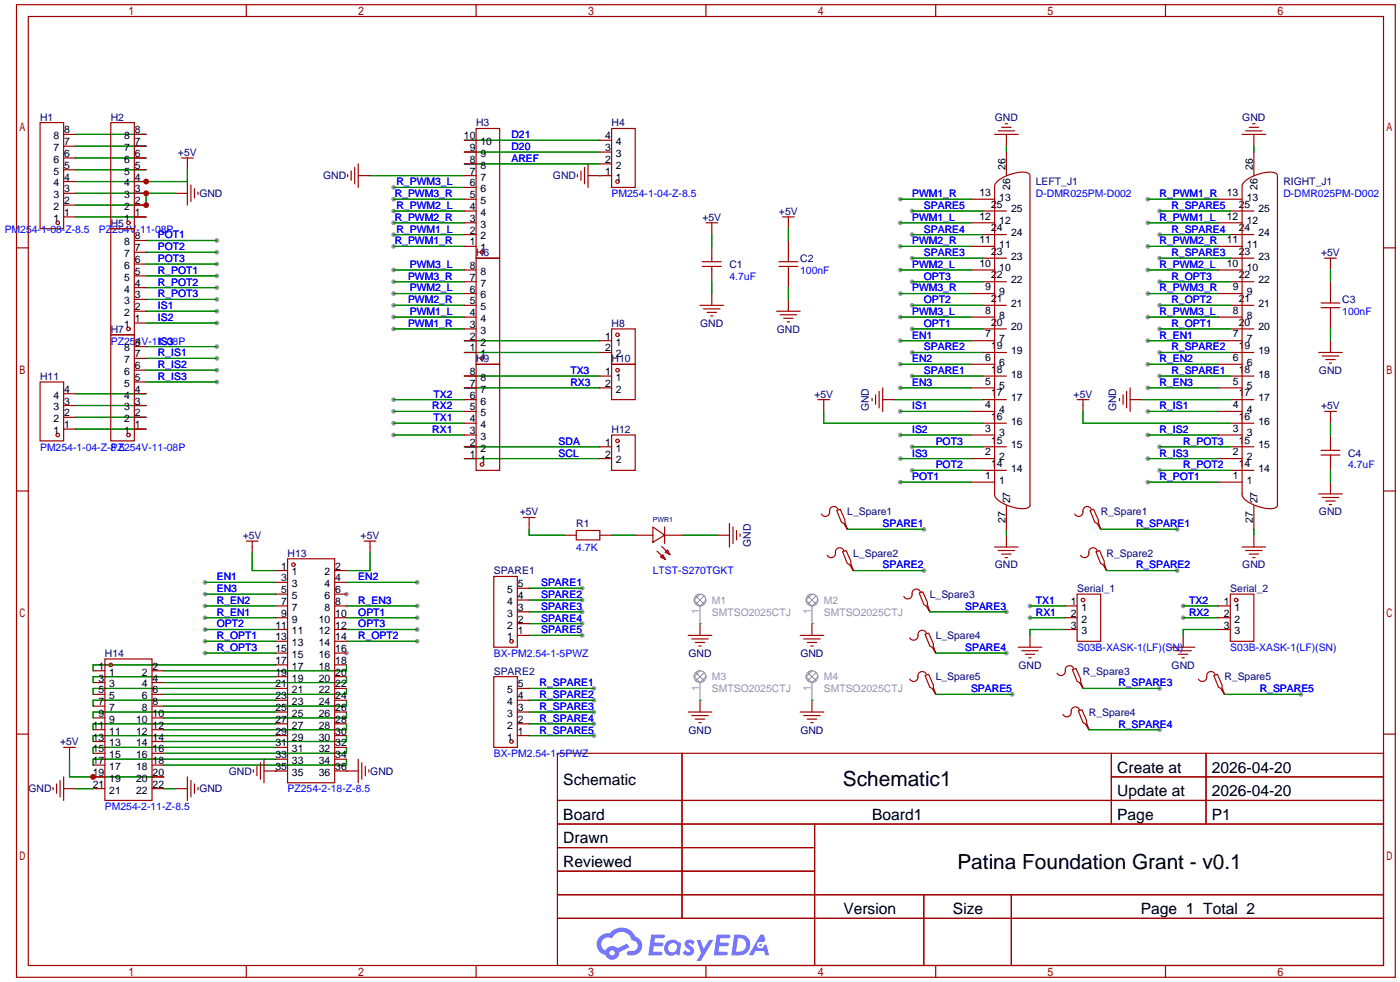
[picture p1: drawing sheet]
<svg xmlns="http://www.w3.org/2000/svg" width="302mm" height="212mm" viewBox="0 0 302 212" stroke-linecap="round" stroke-linejoin="round" font-family="sans-serif">
<defs><g id="words">
<g font-size="4.5">
<text x="181.7" y="169.4">Schematic1</text>
<text x="206.4" y="187.1">Patina Foundation Grant - v0.1</text>
</g>
<g font-size="3.4">
<text x="240.8" y="166.5">Create at</text>
<text x="261.2" y="166.5">2026-04-20</text>
<text x="121.4" y="169">Schematic</text>
<text x="240.8" y="171.6">Update at</text>
<text x="261.2" y="171.6">2026-04-20</text>
<text x="121.4" y="176.6">Board</text>
<text x="188" y="176.6">Board1</text>
<text x="240.8" y="176.6">Page</text>
<text x="261.2" y="176.6">P1</text>
<text x="121.4" y="181.7">Drawn</text>
<text x="121.4" y="186.8">Reviewed</text>
<text x="181.8" y="197">Version</text>
<text x="205.4" y="197">Size</text>
<text x="245.9" y="197">Page 1 Total 2</text>
</g>
<g font-size="2.2" fill="#000080">
<text x="8.6" y="26">H1</text>
<text x="23.9" y="26">H2</text>
<text x="102.6" y="27.2">H3</text>
<text x="131.8" y="27.2">H4</text>
<text x="214.4" y="26">GND</text>
<text x="267.8" y="26">GND</text>
<text x="38.4" y="33.6">+5V</text>
<text x="69.6" y="38.7">GND</text>
<text x="119.2" y="38.7">GND</text>
<text x="223.3" y="39.9">LEFT_J1</text>
<text x="276.6" y="39.9">RIGHT_J1</text>
<text x="43" y="42.5">GND</text>
<text x="151.4" y="47.6">+5V</text>
<text x="167.9" y="46.3">+5V</text>
<text x="23.9" y="48.8">H5</text>
<text x="102.6" y="55.2">H6</text>
<text x="157.2" y="57.7">C1</text>
<text x="172.5" y="56.4">C2</text>
<text x="284.7" y="55.2">+5V</text>
<text x="289.3" y="65.3">C3</text>
<text x="23.9" y="71.7">H7</text>
<text x="131.8" y="70.4">H8</text>
<text x="150.9" y="70.4">GND</text>
<text x="167.4" y="71.7">GND</text>
<text x="8.6" y="81.8">H11</text>
<text x="102.6" y="78">H9</text>
<text x="131.8" y="78">H10</text>
<text x="284.3" y="80.6">GND</text>
<text x="175.5" y="85.7">+5V</text>
<text x="187.3" y="88.6" transform="rotate(-90 187.3 88.6)">GND</text>
<text x="231.4" y="85.7">+5V</text>
<text x="240.6" y="88.6" transform="rotate(-90 240.6 88.6)">GND</text>
<text x="284.7" y="88.2">+5V</text>
<text x="131.8" y="93.3">H12</text>
<text x="290.6" y="98.4">C4</text>
<text x="112" y="111.1">+5V</text>
<text x="124.2" y="113.6">R1</text>
<text x="182.6" y="111.1">L_Spare1</text>
<text x="237.2" y="111.1">R_Spare1</text>
<text x="284.3" y="111.1">GND</text>
<text x="52.3" y="116.1">+5V</text>
<text x="62" y="119.9">H13</text>
<text x="77.7" y="116.1">+5V</text>
<text x="161.9" y="117.8" transform="rotate(-90 161.9 117.8)">GND</text>
<text x="183.9" y="119.9">L_Spare2</text>
<text x="238.5" y="119.9">R_Spare2</text>
<text x="106.4" y="123.8">SPARE1</text>
<text x="214.4" y="122.5">GND</text>
<text x="267.8" y="122.5">GND</text>
<text x="200.4" y="128.8">L_Spare3</text>
<text x="232.2" y="127.6">Serial_1</text>
<text x="265.2" y="127.6">Serial_2</text>
<text x="201.7" y="137.7">L_Spare4</text>
<text x="22.6" y="141.5">H14</text>
<text x="148.4" y="141.5">GND</text>
<text x="172.5" y="141.5">GND</text>
<text x="106.4" y="145.3">SPARE2</text>
<text x="201.7" y="146.6">L_Spare5</text>
<text x="219.5" y="144.1">GND</text>
<text x="233.4" y="145.3">R_Spare3</text>
<text x="252.5" y="144.1">GND</text>
<text x="263.9" y="146.6">R_Spare5</text>
<text x="234.7" y="154.2">R_Spare4</text>
<text x="13" y="160.6">+5V</text>
<text x="148.4" y="158">GND</text>
<text x="172.5" y="158">GND</text>
<text x="49.3" y="166.9">GND</text>
<text x="79.8" y="166.9">GND</text>
<text x="6.1" y="170.7">GND</text>
<text x="43" y="170.7">GND</text>
</g>
<g font-size="2.2">
<text x="13.8" y="28.7">8</text>
<text x="29.1" y="28.7">8</text>
<text x="11.5" y="35.1">6</text>
<text x="11.5" y="32.6">7</text>
<text x="11.5" y="30">8</text>
<text x="13.8" y="33.8">6</text>
<text x="13.8" y="31.3">7</text>
<text x="26.8" y="35.1">6</text>
<text x="26.8" y="32.6">7</text>
<text x="26.8" y="30">8</text>
<text x="29.1" y="33.8">6</text>
<text x="29.1" y="31.3">7</text>
<text x="100" y="30">10</text>
<text x="101.2" y="35.1">8</text>
<text x="101.2" y="32.6">9</text>
<text x="103.6" y="33.8">9</text>
<text x="103.6" y="31.3">10</text>
<text x="130.5" y="35.1">2</text>
<text x="130.5" y="32.6">3</text>
<text x="130.5" y="30">4</text>
<text x="132.8" y="33.8">3</text>
<text x="132.8" y="31.3">4</text>
<text x="11.5" y="40.2">4</text>
<text x="11.5" y="37.6">5</text>
<text x="13.8" y="41.4">3</text>
<text x="13.8" y="38.9">4</text>
<text x="13.8" y="36.4">5</text>
<text x="26.8" y="40.2">4</text>
<text x="26.8" y="37.6">5</text>
<text x="29.1" y="41.4">3</text>
<text x="29.1" y="38.9">4</text>
<text x="29.1" y="36.4">5</text>
<text x="101.2" y="40.2">6</text>
<text x="101.2" y="37.6">7</text>
<text x="103.6" y="41.4">6</text>
<text x="103.6" y="38.9">7</text>
<text x="103.6" y="36.4">8</text>
<text x="130.5" y="37.6">1</text>
<text x="132.8" y="38.9">1</text>
<text x="132.8" y="36.4">2</text>
<text x="216.7" y="36.6" transform="rotate(-90 216.7 36.6)">26</text>
<text x="217.7" y="40.8" transform="rotate(-90 217.7 40.8)">26</text>
<text x="270" y="36.6" transform="rotate(-90 270 36.6)">26</text>
<text x="271.1" y="40.8" transform="rotate(-90 271.1 40.8)">26</text>
<text x="11.5" y="47.8">1</text>
<text x="11.5" y="45.3">2</text>
<text x="11.5" y="42.7">3</text>
<text x="13.8" y="46.5">1</text>
<text x="13.8" y="44">2</text>
<text x="26.8" y="47.8">1</text>
<text x="26.8" y="45.3">2</text>
<text x="26.8" y="42.7">3</text>
<text x="29.1" y="46.5">1</text>
<text x="29.1" y="44">2</text>
<text x="101.2" y="47.8">3</text>
<text x="101.2" y="45.3">4</text>
<text x="101.2" y="42.7">5</text>
<text x="103.6" y="46.5">4</text>
<text x="103.6" y="44">5</text>
<text x="211.1" y="47.3">12</text>
<text x="211.1" y="42.2">13</text>
<text x="213.6" y="44.8">25</text>
<text x="215.4" y="43.2">13</text>
<text x="217.9" y="45.8">25</text>
<text x="264.4" y="47.3">12</text>
<text x="264.4" y="42.2">13</text>
<text x="267" y="44.8">25</text>
<text x="268.7" y="43.2">13</text>
<text x="271.3" y="45.8">25</text>
<text x="26.8" y="52.9">8</text>
<text x="29.1" y="51.6">8</text>
<text x="101.2" y="52.9">1</text>
<text x="101.2" y="50.3">2</text>
<text x="103.6" y="51.6">2</text>
<text x="103.6" y="49.1">3</text>
<text x="211.1" y="52.4">11</text>
<text x="213.6" y="49.8">24</text>
<text x="215.4" y="53.4">11</text>
<text x="215.4" y="48.3">12</text>
<text x="217.9" y="50.9">24</text>
<text x="264.4" y="52.4">11</text>
<text x="267" y="49.8">24</text>
<text x="268.7" y="53.4">11</text>
<text x="268.7" y="48.3">12</text>
<text x="271.3" y="50.9">24</text>
<text x="26.8" y="58">6</text>
<text x="26.8" y="55.4">7</text>
<text x="29.1" y="59.2">5</text>
<text x="29.1" y="56.7">6</text>
<text x="29.1" y="54.1">7</text>
<text x="101.2" y="58">8</text>
<text x="103.6" y="59.2">8</text>
<text x="103.6" y="54.1">1</text>
<text x="211.1" y="57.5">10</text>
<text x="213.6" y="54.9">23</text>
<text x="215.4" y="58.5">10</text>
<text x="217.9" y="55.9">23</text>
<text x="264.4" y="57.5">10</text>
<text x="267" y="54.9">23</text>
<text x="268.7" y="58.5">10</text>
<text x="271.3" y="55.9">23</text>
<text x="26.8" y="65.6">3</text>
<text x="26.8" y="63">4</text>
<text x="26.8" y="60.5">5</text>
<text x="29.1" y="64.3">3</text>
<text x="29.1" y="61.8">4</text>
<text x="101.2" y="65.6">5</text>
<text x="101.2" y="63">6</text>
<text x="101.2" y="60.5">7</text>
<text x="103.6" y="64.3">6</text>
<text x="103.6" y="61.8">7</text>
<text x="212.3" y="62.5">9</text>
<text x="213.6" y="65.1">21</text>
<text x="213.6" y="60">22</text>
<text x="215.4" y="63.6">9</text>
<text x="217.9" y="61">22</text>
<text x="265.7" y="62.5">9</text>
<text x="267" y="65.1">21</text>
<text x="267" y="60">22</text>
<text x="268.7" y="63.6">9</text>
<text x="271.3" y="61">22</text>
<text x="26.8" y="70.7">1</text>
<text x="26.8" y="68.1">2</text>
<text x="29.1" y="69.4">1</text>
<text x="29.1" y="66.8">2</text>
<text x="101.2" y="70.7">3</text>
<text x="101.2" y="68.1">4</text>
<text x="103.6" y="71.9">3</text>
<text x="103.6" y="69.4">4</text>
<text x="103.6" y="66.8">5</text>
<text x="212.3" y="67.6">8</text>
<text x="213.6" y="70.2">20</text>
<text x="215.4" y="68.6">8</text>
<text x="217.9" y="71.2">20</text>
<text x="217.9" y="66.1">21</text>
<text x="265.7" y="67.6">8</text>
<text x="267" y="70.2">20</text>
<text x="268.7" y="68.6">8</text>
<text x="271.3" y="71.2">20</text>
<text x="271.3" y="66.1">21</text>
<text x="26.8" y="75.7">8</text>
<text x="29.1" y="77">7</text>
<text x="29.1" y="74.5">8</text>
<text x="101.2" y="75.7">1</text>
<text x="101.2" y="73.2">2</text>
<text x="103.6" y="77">1</text>
<text x="103.6" y="74.5">2</text>
<text x="130.5" y="73.2">1</text>
<text x="130.5" y="75.7">2</text>
<text x="132.8" y="74.5">1</text>
<text x="132.8" y="77">2</text>
<text x="212.3" y="77.8">6</text>
<text x="212.3" y="72.7">7</text>
<text x="213.6" y="75.2">19</text>
<text x="215.4" y="73.7">7</text>
<text x="217.9" y="76.3">19</text>
<text x="265.7" y="77.8">6</text>
<text x="265.7" y="72.7">7</text>
<text x="267" y="75.2">19</text>
<text x="268.7" y="73.7">7</text>
<text x="271.3" y="76.3">19</text>
<text x="26.8" y="83.4">5</text>
<text x="26.8" y="80.8">6</text>
<text x="26.8" y="78.3">7</text>
<text x="29.1" y="82.1">5</text>
<text x="29.1" y="79.5">6</text>
<text x="101.2" y="83.4">7</text>
<text x="101.2" y="80.8">8</text>
<text x="103.6" y="82.1">8</text>
<text x="130.5" y="80.8">1</text>
<text x="130.5" y="83.4">2</text>
<text x="132.8" y="82.1">1</text>
<text x="212.3" y="82.9">5</text>
<text x="213.6" y="80.3">18</text>
<text x="215.4" y="83.9">5</text>
<text x="215.4" y="78.8">6</text>
<text x="217.9" y="81.3">18</text>
<text x="265.7" y="82.9">5</text>
<text x="267" y="80.3">18</text>
<text x="268.7" y="83.9">5</text>
<text x="268.7" y="78.8">6</text>
<text x="271.3" y="81.3">18</text>
<text x="11.5" y="88.4">3</text>
<text x="11.5" y="85.9">4</text>
<text x="13.8" y="89.7">2</text>
<text x="13.8" y="87.2">3</text>
<text x="13.8" y="84.6">4</text>
<text x="26.8" y="88.4">3</text>
<text x="26.8" y="85.9">4</text>
<text x="29.1" y="89.7">2</text>
<text x="29.1" y="87.2">3</text>
<text x="29.1" y="84.6">4</text>
<text x="101.2" y="88.4">5</text>
<text x="101.2" y="85.9">6</text>
<text x="103.6" y="89.7">5</text>
<text x="103.6" y="87.2">6</text>
<text x="103.6" y="84.6">7</text>
<text x="132.8" y="84.6">2</text>
<text x="212.3" y="87.9">4</text>
<text x="213.6" y="85.4">17</text>
<text x="215.4" y="89">4</text>
<text x="217.9" y="86.4">17</text>
<text x="265.7" y="87.9">4</text>
<text x="267" y="85.4">17</text>
<text x="268.7" y="89">4</text>
<text x="271.3" y="86.4">17</text>
<text x="11.5" y="93.5">1</text>
<text x="11.5" y="91">2</text>
<text x="13.8" y="92.2">1</text>
<text x="26.8" y="93.5">1</text>
<text x="26.8" y="91">2</text>
<text x="29.1" y="92.2">1</text>
<text x="101.2" y="93.5">3</text>
<text x="101.2" y="91">4</text>
<text x="103.6" y="94.8">3</text>
<text x="103.6" y="92.2">4</text>
<text x="212.3" y="93">3</text>
<text x="213.6" y="95.6">15</text>
<text x="213.6" y="90.5">16</text>
<text x="215.4" y="94">3</text>
<text x="217.9" y="91.5">16</text>
<text x="265.7" y="93">3</text>
<text x="267" y="95.6">15</text>
<text x="267" y="90.5">16</text>
<text x="268.7" y="94">3</text>
<text x="271.3" y="91.5">16</text>
<text x="101.2" y="98.6">1</text>
<text x="101.2" y="96.1">2</text>
<text x="103.6" y="99.9">1</text>
<text x="103.6" y="97.3">2</text>
<text x="130.5" y="96.1">1</text>
<text x="130.5" y="98.6">2</text>
<text x="132.8" y="97.3">1</text>
<text x="132.8" y="99.9">2</text>
<text x="212.3" y="98.1">2</text>
<text x="213.6" y="100.6">14</text>
<text x="215.4" y="99.1">2</text>
<text x="217.9" y="101.7">14</text>
<text x="217.9" y="96.6">15</text>
<text x="265.7" y="98.1">2</text>
<text x="267" y="100.6">14</text>
<text x="268.7" y="99.1">2</text>
<text x="271.3" y="101.7">14</text>
<text x="271.3" y="96.6">15</text>
<text x="212.3" y="103.2">1</text>
<text x="215.4" y="104.2">1</text>
<text x="265.7" y="103.2">1</text>
<text x="268.7" y="104.2">1</text>
<text x="216.7" y="112.7" transform="rotate(-90 216.7 112.7)">27</text>
<text x="217.7" y="108.5" transform="rotate(-90 217.7 108.5)">27</text>
<text x="270" y="112.7" transform="rotate(-90 270 112.7)">27</text>
<text x="271.1" y="108.5" transform="rotate(-90 271.1 108.5)">27</text>
<text x="60.6" y="122.7">1</text>
<text x="60.6" y="125.3">3</text>
<text x="62.9" y="124">1</text>
<text x="69.9" y="124">2</text>
<text x="72.3" y="125.3">4</text>
<text x="72.3" y="122.7">2</text>
<text x="60.6" y="127.8">5</text>
<text x="60.6" y="130.3">7</text>
<text x="62.9" y="126.5">3</text>
<text x="62.9" y="129.1">5</text>
<text x="62.9" y="131.6">7</text>
<text x="69.9" y="131.6">8</text>
<text x="69.9" y="129.1">6</text>
<text x="69.9" y="126.5">4</text>
<text x="72.3" y="130.3">8</text>
<text x="72.3" y="127.8">6</text>
<text x="109.3" y="130.3">4</text>
<text x="109.3" y="127.8">5</text>
<text x="111.6" y="131.6">3</text>
<text x="111.6" y="129.1">4</text>
<text x="111.6" y="126.5">5</text>
<text x="230.8" y="130.3">1</text>
<text x="233.1" y="131.6">1</text>
<text x="263.8" y="130.3">1</text>
<text x="266.1" y="131.6">1</text>
<text x="59.4" y="135.4">11</text>
<text x="59.4" y="138">13</text>
<text x="60.6" y="132.9">9</text>
<text x="62.9" y="134.2">9</text>
<text x="62.9" y="136.7">11</text>
<text x="68.7" y="136.7">12</text>
<text x="68.7" y="134.2">10</text>
<text x="72.3" y="138">14</text>
<text x="72.3" y="135.4">12</text>
<text x="72.3" y="132.9">10</text>
<text x="109.3" y="138">1</text>
<text x="109.3" y="135.4">2</text>
<text x="109.3" y="132.9">3</text>
<text x="111.6" y="136.7">1</text>
<text x="111.6" y="134.2">2</text>
<text x="230.8" y="132.9">2</text>
<text x="230.8" y="135.4">3</text>
<text x="233.1" y="134.2">2</text>
<text x="233.1" y="136.7">3</text>
<text x="263.8" y="132.9">2</text>
<text x="263.8" y="135.4">3</text>
<text x="266.1" y="134.2">2</text>
<text x="266.1" y="136.7">3</text>
<text x="59.4" y="140.5">15</text>
<text x="59.4" y="143">17</text>
<text x="62.9" y="139.2">13</text>
<text x="62.9" y="141.8">15</text>
<text x="68.7" y="141.8">16</text>
<text x="68.7" y="139.2">14</text>
<text x="72.3" y="143">18</text>
<text x="72.3" y="140.5">16</text>
<text x="21.2" y="144.3">1</text>
<text x="21.2" y="146.9">3</text>
<text x="21.2" y="149.4">5</text>
<text x="23.5" y="145.6">1</text>
<text x="23.5" y="148.1">3</text>
<text x="30.6" y="148.1">4</text>
<text x="30.6" y="145.6">2</text>
<text x="32.9" y="149.4">6</text>
<text x="32.9" y="146.9">4</text>
<text x="32.9" y="144.3">2</text>
<text x="59.4" y="145.6">19</text>
<text x="59.4" y="148.1">21</text>
<text x="62.9" y="144.3">17</text>
<text x="62.9" y="146.9">19</text>
<text x="62.9" y="149.4">21</text>
<text x="68.7" y="149.4">22</text>
<text x="68.7" y="146.9">20</text>
<text x="68.7" y="144.3">18</text>
<text x="72.3" y="148.1">22</text>
<text x="72.3" y="145.6">20</text>
<text x="109.3" y="149.4">5</text>
<text x="111.6" y="148.1">5</text>
<text x="21.2" y="151.9">7</text>
<text x="21.2" y="154.5">9</text>
<text x="23.5" y="150.7">5</text>
<text x="23.5" y="153.2">7</text>
<text x="23.5" y="155.7">9</text>
<text x="29.3" y="155.7">10</text>
<text x="30.6" y="153.2">8</text>
<text x="30.6" y="150.7">6</text>
<text x="32.9" y="154.5">10</text>
<text x="32.9" y="151.9">8</text>
<text x="59.4" y="150.7">23</text>
<text x="59.4" y="153.2">25</text>
<text x="59.4" y="155.7">27</text>
<text x="62.9" y="151.9">23</text>
<text x="62.9" y="154.5">25</text>
<text x="68.7" y="154.5">26</text>
<text x="68.7" y="151.9">24</text>
<text x="72.3" y="155.7">28</text>
<text x="72.3" y="153.2">26</text>
<text x="72.3" y="150.7">24</text>
<text x="109.3" y="154.5">3</text>
<text x="109.3" y="151.9">4</text>
<text x="111.6" y="155.7">2</text>
<text x="111.6" y="153.2">3</text>
<text x="111.6" y="150.7">4</text>
<text x="20" y="157">11</text>
<text x="20" y="159.6">13</text>
<text x="23.5" y="158.3">11</text>
<text x="23.5" y="160.8">13</text>
<text x="29.3" y="160.8">14</text>
<text x="29.3" y="158.3">12</text>
<text x="32.9" y="159.6">14</text>
<text x="32.9" y="157">12</text>
<text x="59.4" y="158.3">29</text>
<text x="59.4" y="160.8">31</text>
<text x="62.9" y="157">27</text>
<text x="62.9" y="159.6">29</text>
<text x="68.7" y="159.6">30</text>
<text x="68.7" y="157">28</text>
<text x="72.3" y="160.8">32</text>
<text x="72.3" y="158.3">30</text>
<text x="109.3" y="159.6">1</text>
<text x="109.3" y="157">2</text>
<text x="111.6" y="158.3">1</text>
<text x="20" y="162.1">15</text>
<text x="20" y="164.6">17</text>
<text x="20" y="167.2">19</text>
<text x="23.5" y="163.4">15</text>
<text x="23.5" y="165.9">17</text>
<text x="29.3" y="165.9">18</text>
<text x="29.3" y="163.4">16</text>
<text x="32.9" y="167.2">20</text>
<text x="32.9" y="164.6">18</text>
<text x="32.9" y="162.1">16</text>
<text x="59.4" y="163.4">33</text>
<text x="59.4" y="165.9">35</text>
<text x="62.9" y="162.1">31</text>
<text x="62.9" y="164.6">33</text>
<text x="62.9" y="167.2">35</text>
<text x="68.7" y="167.2">36</text>
<text x="68.7" y="164.6">34</text>
<text x="68.7" y="162.1">32</text>
<text x="72.3" y="165.9">36</text>
<text x="72.3" y="163.4">34</text>
<text x="20" y="169.7">21</text>
<text x="23.5" y="168.4">19</text>
<text x="23.5" y="171">21</text>
<text x="29.3" y="171">22</text>
<text x="29.3" y="168.4">20</text>
<text x="32.9" y="169.7">22</text>
</g>
<g font-size="2.2" fill="#00f">
<text x="110.2" y="29.8">D21</text>
<text x="110.2" y="34.9">AREF</text>
<text x="110.2" y="32.3">D20</text>
<text x="85.5" y="39.9">R_PWM3_L</text>
<text x="85.1" y="42.5">R_PWM3_R</text>
<text x="85.1" y="47.6">R_PWM2_R</text>
<text x="85.5" y="45">R_PWM2_L</text>
<text x="131.8" y="42.5">PM254-1-04-Z-8.5</text>
<text x="196.6" y="42.5">PWM1_R</text>
<text x="196.6" y="47.6">PWM1_L</text>
<text x="199.1" y="45">SPARE5</text>
<text x="223.3" y="42.5">D-DMR025PM-D002</text>
<text x="249.9" y="42.5">R_PWM1_R</text>
<text x="249.9" y="47.6">R_PWM1_L</text>
<text x="252.5" y="45">R_SPARE5</text>
<text x="276.6" y="42.5">D-DMR025PM-D002</text>
<text x="1" y="50.1">PM254-1-08-Z-8.5</text>
<text x="21.3" y="50.1">PZ254V-11-08P</text>
<text x="34" y="51.4">POT1</text>
<text x="34" y="53.9">POT2</text>
<text x="85.1" y="52.6">R_PWM1_R</text>
<text x="85.5" y="50.1">R_PWM1_L</text>
<text x="196.6" y="52.6">PWM2_R</text>
<text x="199.1" y="50.1">SPARE4</text>
<text x="249.9" y="52.6">R_PWM2_R</text>
<text x="252.5" y="50.1">R_SPARE4</text>
<text x="34" y="56.4">POT3</text>
<text x="34" y="59">R_POT1</text>
<text x="88.3" y="57.7">PWM3_L</text>
<text x="172.5" y="59">100nF</text>
<text x="196.6" y="57.7">PWM2_L</text>
<text x="199.1" y="55.2">SPARE3</text>
<text x="249.9" y="57.7">R_PWM2_L</text>
<text x="252.5" y="55.2">R_SPARE3</text>
<text x="34" y="61.5">R_POT2</text>
<text x="34" y="64.1">R_POT3</text>
<text x="87.9" y="65.3">PWM2_R</text>
<text x="87.9" y="60.3">PWM3_R</text>
<text x="88.3" y="62.8">PWM2_L</text>
<text x="157.2" y="60.3">4.7uF</text>
<text x="196.6" y="62.8">PWM3_R</text>
<text x="199.1" y="65.3">OPT2</text>
<text x="199.1" y="60.3">OPT3</text>
<text x="249.9" y="62.8">R_PWM3_R</text>
<text x="252.5" y="65.3">R_OPT2</text>
<text x="252.5" y="60.3">R_OPT3</text>
<text x="34" y="66.6">IS1</text>
<text x="34" y="69.1">IS2</text>
<text x="87.9" y="70.4">PWM1_R</text>
<text x="88.3" y="67.9">PWM1_L</text>
<text x="196.6" y="67.9">PWM3_L</text>
<text x="199.1" y="70.4">OPT1</text>
<text x="249.9" y="67.9">R_PWM3_L</text>
<text x="252.5" y="70.4">R_OPT1</text>
<text x="289.3" y="67.9">100nF</text>
<text x="23.9" y="74.2">PZ254V-11-08P</text>
<text x="34" y="74.2">IS3</text>
<text x="34" y="76.8">R_IS1</text>
<text x="196.6" y="73">EN1</text>
<text x="199.1" y="75.5">SPARE2</text>
<text x="249.9" y="73">R_EN1</text>
<text x="252.5" y="75.5">R_SPARE2</text>
<text x="34" y="79.3">R_IS2</text>
<text x="34" y="81.8">R_IS3</text>
<text x="122.9" y="83.1">RX3</text>
<text x="122.9" y="80.6">TX3</text>
<text x="196.6" y="83.1">EN3</text>
<text x="196.6" y="78">EN2</text>
<text x="199.1" y="80.6">SPARE1</text>
<text x="249.9" y="83.1">R_EN3</text>
<text x="249.9" y="78">R_EN2</text>
<text x="252.5" y="80.6">R_SPARE1</text>
<text x="93.2" y="88.2">RX2</text>
<text x="93.4" y="85.7">TX2</text>
<text x="196.6" y="88.2">IS1</text>
<text x="249.9" y="88.2">R_IS1</text>
<text x="93.2" y="93.3">RX1</text>
<text x="93.4" y="90.7">TX1</text>
<text x="120.4" y="95.8">SDA</text>
<text x="196.6" y="93.3">IS2</text>
<text x="201.7" y="95.8">POT3</text>
<text x="249.9" y="93.3">R_IS2</text>
<text x="255" y="95.8">R_POT3</text>
<text x="8.6" y="97.1">PM254-1-04-Z-8.5</text>
<text x="23.9" y="97.1">PZ254V-11-08P</text>
<text x="120.4" y="98.4">SCL</text>
<text x="196.6" y="98.4">IS3</text>
<text x="201.7" y="100.9">POT2</text>
<text x="249.9" y="98.4">R_IS3</text>
<text x="255" y="100.9">R_POT2</text>
<text x="290.6" y="100.9">4.7uF</text>
<text x="196.6" y="103.4">POT1</text>
<text x="249.9" y="103.4">R_POT1</text>
<text x="190.2" y="113.6">SPARE1</text>
<text x="244.9" y="113.6">R_SPARE1</text>
<text x="124.2" y="118.7">4.7K</text>
<text x="46.7" y="125">EN1</text>
<text x="77.2" y="125">EN2</text>
<text x="140.7" y="123.8">LTST-S270TGKT</text>
<text x="190.2" y="122.5">SPARE2</text>
<text x="244.9" y="122.5">R_SPARE2</text>
<text x="46.7" y="127.6">EN3</text>
<text x="46.7" y="130.1">R_EN2</text>
<text x="77.2" y="130.1">R_EN3</text>
<text x="116.6" y="126.3">SPARE1</text>
<text x="116.6" y="128.8">SPARE2</text>
<text x="116.6" y="131.4">SPARE3</text>
<text x="208" y="131.4">SPARE3</text>
<text x="223.3" y="130.1">TX1</text>
<text x="256.3" y="130.1">TX2</text>
<text x="46.7" y="132.6">R_EN1</text>
<text x="46.7" y="135.2">OPT2</text>
<text x="46.7" y="137.7">R_OPT1</text>
<text x="77.2" y="132.6">OPT1</text>
<text x="77.2" y="135.2">OPT3</text>
<text x="77.2" y="137.7">R_OPT2</text>
<text x="116.6" y="133.9">SPARE4</text>
<text x="116.6" y="136.5">SPARE5</text>
<text x="223.3" y="132.6">RX1</text>
<text x="256.3" y="132.6">RX2</text>
<text x="46.7" y="140.3">R_OPT3</text>
<text x="106.4" y="141.5">BX-PM2.54-1-5PWZ</text>
<text x="208" y="140.3">SPARE4</text>
<text x="232.2" y="140.3">S03B-XASK-1(LF)(SN)</text>
<text x="265.2" y="140.3">S03B-XASK-1(LF)(SN)</text>
<text x="116.3" y="147.9">R_SPARE1</text>
<text x="209.3" y="149.2">SPARE5</text>
<text x="241" y="147.9">R_SPARE3</text>
<text x="271.5" y="149.2">R_SPARE5</text>
<text x="116.3" y="150.4">R_SPARE2</text>
<text x="116.3" y="153">R_SPARE3</text>
<text x="116.3" y="155.5">R_SPARE4</text>
<text x="116.3" y="158">R_SPARE5</text>
<text x="241" y="156.8">R_SPARE4</text>
<text x="106.4" y="163.1">BX-PM2.54-1-5PWZ</text>
<text x="62" y="170.7">PZ254-2-18-Z-8.5</text>
<text x="22.6" y="174.6">PM254-2-11-Z-8.5</text>
</g>
<g font-size="2.2" fill="#999">
<text x="153.4" y="130.1">M1</text>
<text x="177.5" y="130.1">M2</text>
<text x="150.7" y="132.3" transform="rotate(-90 150.7 132.3)">1</text>
<text x="153.4" y="132.6">SMTSO2025CTJ</text>
<text x="174.8" y="132.3" transform="rotate(-90 174.8 132.3)">1</text>
<text x="177.5" y="132.6">SMTSO2025CTJ</text>
<text x="150.7" y="148.8" transform="rotate(-90 150.7 148.8)">1</text>
<text x="153.4" y="146.6">M3</text>
<text x="153.4" y="149.2">SMTSO2025CTJ</text>
<text x="174.8" y="148.8" transform="rotate(-90 174.8 148.8)">1</text>
<text x="177.5" y="146.6">M4</text>
<text x="177.5" y="149.2">SMTSO2025CTJ</text>
</g>
<text font-size="1.5" fill="#000080" x="140.7" y="112.5">PWR1</text>
</g></defs>
<g fill="#999">
<circle cx="74.7" cy="140.7" r=".51"/>
<circle cx="74.7" cy="128" r=".51"/>
<circle cx="194.1" cy="42.9" r=".51"/>
<circle cx="194.1" cy="103.9" r=".51"/>
<circle cx="194.1" cy="48" r=".51"/>
<circle cx="194.1" cy="58.2" r=".51"/>
<circle cx="194.1" cy="53.1" r=".51"/>
<circle cx="194.1" cy="68.3" r=".51"/>
<circle cx="194.1" cy="63.2" r=".51"/>
<circle cx="194.1" cy="73.4" r=".51"/>
<circle cx="194.1" cy="83.6" r=".51"/>
<circle cx="194.1" cy="78.5" r=".51"/>
<circle cx="194.1" cy="88.6" r=".51"/>
<circle cx="194.1" cy="93.7" r=".51"/>
<circle cx="194.1" cy="98.8" r=".51"/>
<circle cx="247.4" cy="42.9" r=".51"/>
<circle cx="247.4" cy="103.9" r=".51"/>
<circle cx="247.4" cy="48" r=".51"/>
<circle cx="247.4" cy="58.2" r=".51"/>
<circle cx="247.4" cy="53.1" r=".51"/>
<circle cx="247.4" cy="68.3" r=".51"/>
<circle cx="247.4" cy="63.2" r=".51"/>
<circle cx="247.4" cy="73.4" r=".51"/>
<circle cx="247.4" cy="83.6" r=".51"/>
<circle cx="247.4" cy="78.5" r=".51"/>
<circle cx="247.4" cy="88.6" r=".51"/>
<circle cx="247.4" cy="93.7" r=".51"/>
<circle cx="247.4" cy="98.8" r=".51"/>
<circle cx="46.7" cy="67.1" r=".51"/>
<circle cx="46.7" cy="51.8" r=".51"/>
<circle cx="46.7" cy="69.6" r=".51"/>
<circle cx="46.7" cy="54.4" r=".51"/>
<circle cx="46.7" cy="74.7" r=".51"/>
<circle cx="46.7" cy="56.9" r=".51"/>
<circle cx="46.7" cy="77.2" r=".51"/>
<circle cx="46.7" cy="59.4" r=".51"/>
<circle cx="46.7" cy="79.8" r=".51"/>
<circle cx="46.7" cy="62" r=".51"/>
<circle cx="46.7" cy="82.3" r=".51"/>
<circle cx="46.7" cy="64.5" r=".51"/>
<circle cx="199.1" cy="114" r=".51"/>
<circle cx="199.1" cy="122.9" r=".51"/>
<circle cx="253.7" cy="114" r=".51"/>
<circle cx="253.7" cy="122.9" r=".51"/>
<circle cx="222" cy="130.6" r=".51"/>
<circle cx="222" cy="133.1" r=".51"/>
<circle cx="255" cy="130.6" r=".51"/>
<circle cx="255" cy="133.1" r=".51"/>
<circle cx="196.6" cy="101.3" r=".51"/>
<circle cx="196.6" cy="96.3" r=".51"/>
<circle cx="196.6" cy="81" r=".51"/>
<circle cx="196.6" cy="75.9" r=".51"/>
<circle cx="196.6" cy="70.9" r=".51"/>
<circle cx="196.6" cy="65.8" r=".51"/>
<circle cx="196.6" cy="60.7" r=".51"/>
<circle cx="249.9" cy="101.3" r=".51"/>
<circle cx="249.9" cy="96.3" r=".51"/>
<circle cx="249.9" cy="81" r=".51"/>
<circle cx="249.9" cy="75.9" r=".51"/>
<circle cx="249.9" cy="70.9" r=".51"/>
<circle cx="249.9" cy="65.8" r=".51"/>
<circle cx="249.9" cy="60.7" r=".51"/>
<circle cx="84.8" cy="45.5" r=".51"/>
<circle cx="84.8" cy="42.9" r=".51"/>
<circle cx="84.8" cy="40.4" r=".51"/>
<circle cx="84.8" cy="53.1" r=".51"/>
<circle cx="84.8" cy="50.5" r=".51"/>
<circle cx="84.8" cy="48" r=".51"/>
<circle cx="84.8" cy="70.9" r=".51"/>
<circle cx="84.8" cy="68.3" r=".51"/>
<circle cx="84.8" cy="65.8" r=".51"/>
<circle cx="84.8" cy="63.2" r=".51"/>
<circle cx="84.8" cy="60.7" r=".51"/>
<circle cx="84.8" cy="58.2" r=".51"/>
<circle cx="84.8" cy="91.2" r=".51"/>
<circle cx="84.8" cy="93.7" r=".51"/>
<circle cx="84.8" cy="86.1" r=".51"/>
<circle cx="84.8" cy="88.6" r=".51"/>
<circle cx="44.2" cy="125.5" r=".51"/>
<circle cx="89.9" cy="125.5" r=".51"/>
<circle cx="44.2" cy="128" r=".51"/>
<circle cx="44.2" cy="130.6" r=".51"/>
<circle cx="89.9" cy="130.6" r=".51"/>
<circle cx="44.2" cy="133.1" r=".51"/>
<circle cx="89.9" cy="133.1" r=".51"/>
<circle cx="44.2" cy="135.6" r=".51"/>
<circle cx="89.9" cy="135.6" r=".51"/>
<circle cx="44.2" cy="138.2" r=".51"/>
<circle cx="89.9" cy="138.2" r=".51"/>
<circle cx="44.2" cy="140.7" r=".51"/>
<circle cx="196.6" cy="45.5" r=".51"/>
<circle cx="196.6" cy="50.5" r=".51"/>
<circle cx="196.6" cy="55.6" r=".51"/>
<circle cx="249.9" cy="45.5" r=".51"/>
<circle cx="249.9" cy="50.5" r=".51"/>
<circle cx="249.9" cy="55.6" r=".51"/>
<circle cx="125.5" cy="126.7" r=".51"/>
<circle cx="125.5" cy="129.3" r=".51"/>
<circle cx="125.5" cy="131.8" r=".51"/>
<circle cx="125.5" cy="134.4" r=".51"/>
<circle cx="125.5" cy="136.9" r=".51"/>
<circle cx="128" cy="148.3" r=".51"/>
<circle cx="128" cy="150.9" r=".51"/>
<circle cx="128" cy="153.4" r=".51"/>
<circle cx="128" cy="156" r=".51"/>
<circle cx="128" cy="158.5" r=".51"/>
<circle cx="216.9" cy="131.8" r=".51"/>
<circle cx="216.9" cy="140.7" r=".51"/>
<circle cx="218.2" cy="149.6" r=".51"/>
<circle cx="249.9" cy="148.3" r=".51"/>
<circle cx="249.9" cy="157.2" r=".51"/>
<circle cx="280.4" cy="149.6" r=".51"/>
</g>
<g fill="none" stroke="#a10000" stroke-width=".25">
<path d="M3.6 1h297.1v209.6h-297.1zM6.1 3.6h292.1v204.4h-292.1zM53.1 1v2.6M102.6 1v2.6M152.1 1v2.6M201.7 1v2.6M251.2 1v2.6M3.6 53.4h2.5M298.2 53.4h2.5M3.6 105.8h2.5M298.2 105.8h2.5M3.6 158.2h2.5"/>
<path d="M298.2 158.2h2.5M120.1 162.3h178.1v45.7h-178.1zM120.1 172.5h178.1M120.1 177.5h178.1M147 162.3v35.6M175.6 177.5v30.5M239.5 162.3v15.2M239.5 167.4h58.7M259.9 162.3v15.2M120.1 182.6h55.5M120.1 192.8h178.1M120.1 187.7h55.5"/>
<path d="M120.1 197.9h178.1M199.1 192.8v15.2M218 192.8v15.2M53.1 208v2.6M102.6 208v2.6M152.1 208v2.6M201.7 208v2.6M251.2 208v2.6"/>
</g>
<g fill="#5487ff">
<path d="M147.9 202.7a1.3 1.3 0 0 1 1.8 .3l-.4 .6a.54 .54 0 0 0-.9-.2l.1 .2a1.28 1.28 0 0 1 .8 2 1.53 1.53 0 0 1-2.2-.3l.5-.6 .8 .5a.31 .31 0 0 0 .4-.3 .31 .31 0 0 0-.3-.4 1.12 1.12 0 0 1-.6-1.8z"/>
<path d="M150.2 202.5h.8l.7 2 1.1-2h1l-2.8 4.6h-.9l1-1.7z"/>
<path d="M140.4 201.4h1.6a1.31 1.31 0 0 1 1.3 .2 .4 .4 0 0 1-.4 .5l-1.7 .1-.2 .9h1.7a.4 .4 0 0 1 .3 .4 .4 .4 0 0 1-.4 .4h-1.7l-.2 1.2h1.4a.46 .46 0 0 1 .5 0 .46 .46 0 0 1 .1 .5l-.3 .2h-2.7z"/>
<path d="M154.5 201.4h2.2a.47 .47 0 0 1 .6 0 .47 .47 0 0 1 .1 .6l-.4 .1-1.7 .1-.2 .9h1.7a.4 .4 0 0 1 .3 .4 .4 .4 0 0 1-.4 .4h-1.7l-.2 1.2h1.4a.46 .46 0 0 1 .5 0 .46 .46 0 0 1 .1 .5l-.3 .2h-2.7z"/>
<path d="M163.9 201.4h.7l.4 1.3-.7 .4a.75 .75 0 0 0-1.1 .3 .75 .75 0 0 0 .5 1 .75 .75 0 0 0 .9-.7l.6-.2 .6 2.3h-.9l-.2-.9h-1.9l-.5 .9h-.9z"/>
<path d="M158.3 201.4l-.7 4.4h1.5a2.27 2.27 0 0 0 2.6-2.2 2.27 2.27 0 0 0-2.7-2.2zM159 202.1a1.5 1.5 0 0 1 1.8 1.6 1.5 1.5 0 0 1-1.9 1.4h-.3z"/>
<path d="M143.7 203a1.6 1.6 0 0 0-.3 2.3 1.6 1.6 0 0 0 2.3 .2l.8 .3 .3-2.4-.2-.3-.4-.1a1.58 1.58 0 0 0-2.5 0zM144.3 203.5a.98 .98 0 0 1 1.6 .4 .98 .98 0 0 1-1.1 1.3 .94 .94 0 0 1-.8-.7 .94 .94 0 0 1 .3-1z"/>
<path d="M129.3 201.8a2.37 2.37 0 0 0 1.2 4 1.54 1.54 0 0 0 1.7 1 1.54 1.54 0 0 0 1.3-1.6l2.1-1.1-.4-.8-2.1 1a1.57 1.57 0 0 0-2.6 .5 1.5 1.5 0 0 1-.7-2.1 1.5 1.5 0 0 1 2.1-.5 2.23 2.23 0 0 1 2.3-1.4 2.23 2.23 0 0 1 2 1.8 1.16 1.16 0 0 1 1.3 1.1 1.16 1.16 0 0 1-1.1 1.2h-.7a.47 .47 0 0 0-.6 .4 .47 .47 0 0 0 .4 .5 2.17 2.17 0 0 0 2.6-.9 2.17 2.17 0 0 0-.4-2.7l-.8-.4a3.2 3.2 0 0 0-5.4-.7l-1.2 .1zM131.4 205.3a.58 .58 0 0 1 1.1 0 .58 .58 0 0 1-1.1 0z"/>
<circle cx="163.9" cy="203.6" r=".28"/>
</g>
<g fill="none" stroke="#008700" stroke-width=".25">
<path d="M16.3 36.6h15.2M16.3 29h15.2M16.3 31.5h15.2M16.3 34h15.2M40.4 36.6v2.5h-24.1M79.8 37.8h20.3M100.1 35.3h29.2M100.1 32.8h29.2M100.1 30.2h29.2M129.3 37.8h.1M216.9 31.5v1.3M270.3 31.5v1.3"/>
<path d="M16.3 41.7h21.5M16.3 46.7h15.2M31.5 51.8h15.2M31.5 54.4h15.2M31.5 56.9h15.2M31.5 59.4h15.2M31.5 41.7v2.5h-15.2M84.8 42.9h15.3M84.8 48h15.3M84.8 58.2h15.3M84.8 53.1h15.3M84.8 45.5h15.3"/>
<path d="M84.8 40.4h15.3M84.8 50.5h15.3M153.4 50.5v2.6M169.9 49.3v2.5M194.1 42.9h15.2M194.1 48h15.2M194.1 58.2h15.2M194.1 53.1h15.2M196.6 45.5h15.2M196.6 50.5h15.2M196.6 55.6h15.2M247.4 42.9h15.2"/>
<path d="M247.4 48h15.2M247.4 58.2h15.2M247.4 53.1h15.2M249.9 45.5h15.3M249.9 50.5h15.3M249.9 55.6h15.3M286.8 58.2v2.5M31.5 67.1h15.2M31.5 69.6h15.2M31.5 74.7h15.2M31.5 77.2h15.2M31.5 79.8h15.2"/>
<path d="M31.5 62h15.2M31.5 64.5h15.2M84.8 68.3h15.3M84.8 63.2h15.3M84.8 70.9h15.3M84.8 65.8h15.3M84.8 60.7h15.3M100.1 73.4h29.2M100.1 75.9h29.2M153.4 60.7v2.5M169.9 62v2.5M194.1 68.3h15.2"/>
<path d="M194.1 63.2h15.2M194.1 73.4h15.2M194.1 78.5h15.2M196.6 75.9h15.2M196.6 70.9h15.2M196.6 65.8h15.2M196.6 60.7h15.2M247.4 68.3h15.2M247.4 63.2h15.2M247.4 73.4h15.2M247.4 78.5h15.2M249.9 75.9h15.3"/>
<path d="M249.9 70.9h15.3M249.9 65.8h15.3M249.9 60.7h15.3M286.8 70.9v2.5M16.3 92.5h15.2M16.3 89.9h15.2M16.3 87.4h15.2M16.3 84.8h15.2M31.5 82.3h15.2M84.8 88.6h15.3M84.8 93.7h15.3M84.8 91.2h15.3"/>
<path d="M84.8 86.1h15.3M100.1 83.6h29.2M100.1 98.8h29.2M100.1 96.3h29.2M100.1 81h29.2M177.5 88.6v2.6h34.3M192.8 86.1h19M194.1 83.6h15.2M194.1 88.6h15.2M194.1 93.7h15.2M194.1 98.8h15.2M196.6 96.3h15.2"/>
<path d="M196.6 81h15.2M233.4 88.6v2.6h31.8M246.1 86.1h19.1M247.4 83.6h15.2M247.4 88.6h15.2M247.4 93.7h15.2M247.4 98.8h15.2M249.9 96.3h15.3M249.9 81h15.3M286.8 91.2v2.5M54.4 119.1v3.8h5M79.8 119.1v3.8h-5.1"/>
<path d="M114 114v1.3h7.7M131.8 115.3h5.1M147.1 115.3h7.6M182.6 114h16.5M194.1 103.9h15.2M196.6 101.3h15.2M216.9 114v1.3M237.2 114h16.5M247.4 103.9h15.2M249.9 101.3h15.3M270.3 114v1.3M286.8 101.3v2.6"/>
<path d="M44.2 130.6h15.2M44.2 133.1h15.2M44.2 135.6h15.2M44.2 125.5h15.2M44.2 128h15.2M44.2 138.2h15.2M74.7 130.6h15.2M74.7 133.1h15.2M74.7 135.6h15.2M74.7 125.5h15.2M74.7 138.2h15.2M114 126.7h11.5"/>
<path d="M114 129.3h11.5M114 131.8h11.5M114 134.4h11.5M114 136.9h11.5M150.9 134.4h.1M175 134.4h.1M183.9 122.9h15.2M200.4 131.8h16.5M222 130.6h7.6M222 133.1h7.6M229.6 135.6h-7.6v1.3M238.5 122.9h15.2"/>
<path d="M255 130.6h7.6M255 133.1h7.6M262.6 135.6h-7.6v1.3M44.2 140.7h15.2M59.4 143.3h-39.3v1.2M59.4 145.8h-39.3v1.3M59.4 148.3h-39.3v1.3M59.4 150.9h-39.3v1.2M59.4 153.4h-39.3v1.3M59.4 156h-39.3v1.2M59.4 158.5h-39.3v1.3M74.7 143.3v1.2h-39.4"/>
<path d="M74.7 145.8v1.3h-39.4M74.7 148.3v1.3h-39.4M74.7 150.9v1.2h-39.4M74.7 153.4v1.3h-39.4M74.7 156v1.2h-39.4M74.7 158.5v1.3h-39.4M114 148.3h14M114 150.9h14M114 153.4h14M114 156h14M114 158.5h14M150.9 150.9h.1"/>
<path d="M175 150.9h.1M201.7 140.7h15.2M201.7 149.6h16.5M233.4 148.3h16.5M234.7 157.2h15.2M263.9 149.6h16.5M15 163.6v3.8h20.3M16.3 169.9h3.8M35.3 169.9h2.5M59.4 166.1h.1M59.4 161h-39.3v1.3M59.4 163.6h-39.3v1.2"/>
<path d="M74.7 166.1h.1M74.7 161v1.3h-39.4M74.7 163.6v1.2h-39.4"/>
</g>
<g fill="none" stroke="#a10000" stroke-width=".25">
<path d="M8.6 26.4h5.1v22.9h-5.1zM13.7 34h2.6M13.7 29h2.6M13.7 39.1h2.6M13.7 36.6h2.6M13.7 31.5h2.6M23.9 26.4h5.1v22.9h-5.1zM29 34h2.5M29 29h2.5M29 39.1h2.5M29 36.6h2.5M29 31.5h2.5"/>
<path d="M39.1 34h2.6M40.4 34v2.6M40.4 39.1v5.1M41.1 39.9v3.5M74.9 37.6v.5M75.7 36.8v2.1M76.5 36.1v3.5M77.2 37.8h2.6M77.2 35.3v5.1M100.1 37.8h2.5M100.1 35.3h2.5M100.1 32.8h2.5"/>
<path d="M100.1 30.2h2.5M102.6 27.7h5.1v27.9h-5.1zM124.5 37.6v.5M125.2 36.8v2.1M126 36.1v3.5M126.7 37.8h5.1M126.7 35.3v5.1M129.3 35.3h2.5M129.3 32.8h2.5M129.3 30.2h2.5M131.8 27.7h5.1v12.7h-5.1zM214.4 29h5.1"/>
<path d="M215.1 28.2h3.6M215.9 27.4h2M216.7 26.7h.5M216.9 29v2.5M216.9 32.8v5M222 37.8v71.2a2.89 2.89 0 0 1-3.2 .4l-2.8-1a2.52 2.52 0 0 1-1.6-2v-66M222 37.7a2.89 2.89 0 0 0-3.2-.4l-2.8 1a2.52 2.52 0 0 0-1.6 2M267.7 29h5.1M268.5 28.2h3.5M269.2 27.4h2.1M270 26.7h.5M270.3 29v2.5"/>
<path d="M270.3 32.8v5M275.3 37.8v71.2a2.89 2.89 0 0 1-3.1 .4l-2.8-1a2.52 2.52 0 0 1-1.7-2v-66M275.3 37.7a2.89 2.89 0 0 0-3.1-.4l-2.8 1a2.52 2.52 0 0 0-1.7 2M13.7 46.7h2.6M13.7 41.7h2.6M13.7 44.2h2.6M23.9 49.3h5.1v22.8h-5.1zM29 46.7h2.5M29 41.7h2.5M29 44.2h2.5M29 59.4h2.5M29 56.9h2.5"/>
<path d="M29 54.4h2.5M29 51.8h2.5M37.8 41.7h2.6M41.9 40.6v2.1M42.7 41.4v.5M100.1 58.2h2.5M100.1 53.1h2.5M100.1 48h2.5M100.1 42.9h2.5M100.1 50.5h2.5M100.1 45.5h2.5M100.1 40.4h2.5"/>
<path d="M102.6 55.6h5.1v22.9h-5.1zM151.4 56.4h4M151.4 57.4h4M152.1 48h2.6M153.4 48v2.5M153.4 53.1v3.3M153.4 57.4v3.3M167.9 56.4h4.1M167.9 57.4h4.1M168.7 46.7h2.5M169.9 46.7v2.6M169.9 51.8v4.6"/>
<path d="M169.9 57.4v4.6M209.3 58.2h5.1M209.3 53.1h5.1M209.3 48h5.1M209.3 42.9h5.1M211.8 55.6h5.1M211.8 50.5h5.1M211.8 45.5h5.1M262.6 58.2h5.1M262.6 53.1h5.1M262.6 48h5.1M262.6 42.9h5.1"/>
<path d="M265.2 55.6h5.1M265.2 50.5h5.1M265.2 45.5h5.1M285.5 55.6h2.5M286.8 55.6v2.6M23.9 72.1h5.1v22.9h-5.1zM29 67.1h2.5M29 69.6h2.5M29 64.5h2.5M29 62h2.5M29 79.8h2.5M29 77.2h2.5"/>
<path d="M29 74.7h2.5M100.1 75.9h2.5M100.1 73.4h2.5M100.1 68.3h2.5M100.1 63.2h2.5M100.1 70.9h2.5M100.1 65.8h2.5M100.1 60.7h2.5M102.6 78.5h5.1v22.8h-5.1zM129.3 75.9h2.5M129.3 73.4h2.5M131.8 78.5h5.1v7.6h-5.1z"/>
<path d="M131.8 70.9h5.1v7.6h-5.1zM150.9 65.8h5.1M151.6 66.5h3.6M152.4 67.3h2M153.2 68.1h.5M153.4 63.2v2.6M167.4 67.1h5.1M168.1 67.8h3.6M168.9 68.6h2M169.7 69.3h.5M169.9 64.5v2.6M209.3 78.5h5.1"/>
<path d="M209.3 73.4h5.1M209.3 68.3h5.1M209.3 63.2h5.1M211.8 75.9h5.1M211.8 70.9h5.1M211.8 65.8h5.1M211.8 60.7h5.1M262.6 78.5h5.1M262.6 73.4h5.1M262.6 68.3h5.1M262.6 63.2h5.1M265.2 75.9h5.1"/>
<path d="M265.2 70.9h5.1M265.2 65.8h5.1M265.2 60.7h5.1M284.2 75.9h5.1M284.7 65.3h4.1M284.7 66.3h4.1M285 76.7h3.5M285.8 77.5h2M286.5 78.2h.5M286.8 60.7v4.6M286.8 66.3v4.6M286.8 73.4v2.5"/>
<path d="M8.6 82.3h5.1v12.7h-5.1zM13.7 92.5h2.6M13.7 89.9h2.6M13.7 87.4h2.6M13.7 84.8h2.6M29 92.5h2.5M29 89.9h2.5M29 87.4h2.5M29 84.8h2.5M29 82.3h2.5M100.1 98.8h2.5M100.1 93.7h2.5"/>
<path d="M100.1 88.6h2.5M100.1 83.6h2.5M100.1 96.3h2.5M100.1 91.2h2.5M100.1 86.1h2.5M100.1 81h2.5M129.3 98.8h2.5M129.3 83.6h2.5M129.3 96.3h2.5M129.3 81h2.5M131.8 93.7h5.1v7.6h-5.1zM176.3 86.1h2.5"/>
<path d="M177.5 86.1v2.5M188 85.9v.5M188.7 85.1v2M189.5 84.3v3.6M190.2 86.1h2.6M190.2 83.6v5M209.3 98.8h5.1M209.3 93.7h5.1M209.3 88.6h5.1M209.3 83.6h5.1M211.8 96.3h5.1M211.8 91.2h5.1"/>
<path d="M211.8 86.1h5.1M211.8 81h5.1M232.2 86.1h2.5M233.4 86.1v2.5M241.3 85.9v.5M242.1 85.1v2M242.8 84.3v3.6M243.6 86.1h2.5M243.6 83.6v5M262.6 98.8h5.1M262.6 93.7h5.1M262.6 88.6h5.1"/>
<path d="M262.6 83.6h5.1M265.2 96.3h5.1M265.2 91.2h5.1M265.2 86.1h5.1M265.2 81h5.1M284.7 98h4.1M284.7 97h4.1M285.5 88.6h2.5M286.8 88.6v2.6M286.8 93.7v3.3M286.8 98v3.3M53.1 116.6h2.5"/>
<path d="M54.4 116.6v2.5M78.5 116.6h2.5M79.8 116.6v2.5M112.8 111.5h2.5M114 111.5v2.5M121.7 115.3h2.5M124.2 114.3h5.1v2h-5.1zM129.3 115.3h2.5M136.9 115.3h3.8M140.7 113.5l2.6 1.8-2.6 1.5zM141.6 118.7l1.8 1.8M142.6 117.7l1.8 1.8"/>
<path d="M143.3 115.3h3.8M143.3 113.5v3.6M143.4 119l.5-.5 .5 1zM154.7 115.3h2.5M157.2 112.8v5.1M158 113.5v3.6M158.7 114.3v2M159.5 115.1v.5M180.3 110l.8-.3 1 2.3v.5l.5 1.5-.7-1.2-.5-.3zM180.6 109.7a.93 .93 0 0 0-1.1-.5 .93 .93 0 0 0-.7 1 .94 .94 0 0 1-.7 1 .94 .94 0 0 1-1.1-.5M181.6 118.9l.8-.3 1 2.3v.5l.5 1.5-.8-1.2-.5-.3zM181.9 118.6a.93 .93 0 0 0-1.2-.5 .93 .93 0 0 0-.6 1 .94 .94 0 0 1-.7 1 .94 .94 0 0 1-1.1-.5"/>
<path d="M182.6 113.8v.2M209.3 103.9h5.1M211.8 101.3h5.1M214.4 117.9h5.1M215.1 118.6h3.6M215.9 119.4h2M216.9 109v5M216.9 115.3v2.6M234.9 110l.8-.3 1 2.3v.5l.5 1.5-.7-1.2-.5-.3zM235.2 109.7a.93 .93 0 0 0-1.1-.5 .93 .93 0 0 0-.7 1 .94 .94 0 0 1-.7 1 .94 .94 0 0 1-1.1-.5M236.2 118.9l.8-.3 1 2.3v.5l.5 1.5-.8-1.2-.5-.3zM236.5 118.6a.93 .93 0 0 0-1.1-.5 .93 .93 0 0 0-.7 1 .94 .94 0 0 1-.7 1 .94 .94 0 0 1-1.1-.5"/>
<path d="M237.2 113.8v.2M262.6 103.9h5.1M265.2 101.3h5.1M267.7 117.9h5.1M268.5 118.6h3.5M269.2 119.4h2.1M270.3 109v5M270.3 115.3v2.6M284.2 106.4h5.1M285 107.2h3.5M285.8 107.9h2M286.5 108.7h.5"/>
<path d="M286.8 103.9v2.5M59.4 130.6h2.6M59.4 133.1h2.6M59.4 135.6h2.6M59.4 122.9h2.6M59.4 125.5h2.6M59.4 128h2.6M59.4 138.2h2.6M62 120.4h10.1v48.3h-10.1zM72.1 130.6h2.6M72.1 133.1h2.6M72.1 135.6h2.6"/>
<path d="M72.1 122.9h2.6M72.1 125.5h2.6M72.1 128h2.6M72.1 138.2h2.6M106.4 124.2h5.1v15.2h-5.1zM111.5 136.9h2.5M111.5 134.4h2.5M111.5 131.8h2.5M111.5 129.3h2.5M111.5 126.7h2.5M142.4 120l.5-.5 .5 1zM148.3 136.9h5.1"/>
<path d="M149.1 137.7h3.6M149.9 138.4h2M150.6 139.2h.5M150.9 134.4v2.5M172.5 136.9h5M173.2 137.7h3.6M174 138.4h2M174.8 139.2h.5M175 134.4v2.5M183.9 122.7v.2M198.1 127.8l.8-.3 1 2.3v.5l.5 1.5-.8-1.2-.5-.3zM198.4 127.5a.93 .93 0 0 0-1.1-.6 .93 .93 0 0 0-.7 1.1 .94 .94 0 0 1-.7 1 .94 .94 0 0 1-1.1-.5"/>
<path d="M199.4 136.7l.8-.3 1 2.3v.5l.5 1.5-.8-1.3-.5-.2zM199.6 136.4a.93 .93 0 0 0-1.1-.6 .93 .93 0 0 0-.6 1.1 .94 .94 0 0 1-.7 1 .94 .94 0 0 1-1.1-.5M200.4 131.6v.2M216.7 120.1h.5M219.5 139.4h5M222 136.9v2.5M229.6 130.6h2.6M229.6 133.1h2.6M229.6 135.6h2.6M232.2 128h5v10.2h-5zM238.5 122.7v.2M252.5 139.4h5.1"/>
<path d="M255 136.9v2.5M262.6 130.6h2.6M262.6 133.1h2.6M262.6 135.6h2.6M265.2 128h5.1v10.2h-5.1zM270 120.1h.5M20.1 144.5h2.5M20.1 147.1h2.5M20.1 149.6h2.5M20.1 152.1h2.5M20.1 154.7h2.5M20.1 159.8h2.5"/>
<path d="M20.1 157.2h2.5M22.6 142h10.2v30.5h-10.2zM32.8 144.5h2.5M32.8 147.1h2.5M32.8 149.6h2.5M32.8 152.1h2.5M32.8 154.7h2.5M32.8 159.8h2.5M32.8 157.2h2.5M59.4 153.4h2.6M59.4 158.5h2.6M59.4 156h2.6"/>
<path d="M59.4 150.9h2.6M59.4 148.3h2.6M59.4 140.7h2.6M59.4 143.3h2.6M59.4 145.8h2.6M72.1 153.4h2.6M72.1 158.5h2.6M72.1 156h2.6M72.1 150.9h2.6M72.1 148.3h2.6M72.1 140.7h2.6M72.1 143.3h2.6"/>
<path d="M72.1 145.8h2.6M106.4 145.8h5.1v15.2h-5.1zM111.5 153.4h2.5M111.5 158.5h2.5M111.5 156h2.5M111.5 150.9h2.5M111.5 148.3h2.5M148.3 153.4h5.1M149.1 154.2h3.6M149.9 154.9h2M150.6 155.7h.5M150.9 150.9v2.5"/>
<path d="M172.5 153.4h5M173.2 154.2h3.6M174 154.9h2M174.8 155.7h.5M175 150.9v2.5M199.4 145.5l.8-.2 1 2.3v.5l.5 1.5-.8-1.3-.5-.2zM199.6 145.3a.93 .93 0 0 0-1.1-.6 .93 .93 0 0 0-.6 1.1 .94 .94 0 0 1-.7 1 .94 .94 0 0 1-1.1-.5M201.7 140.5v.2M201.7 149.4v.2M220.2 140.2h3.6M221 141h2M221.7 141.7h.5"/>
<path d="M231.1 144.3l.8-.3 1 2.3v.5l.5 1.5-.7-1.2-.5-.3zM231.4 144a.93 .93 0 0 0-1.1-.5 .93 .93 0 0 0-.7 1 .94 .94 0 0 1-.7 1 .94 .94 0 0 1-1.1-.5M232.4 153.2l.8-.3 1 2.3v.5l.5 1.5-.8-1.2-.5-.3zM232.7 152.9a.93 .93 0 0 0-1.2-.6 .93 .93 0 0 0-.6 1.1 .94 .94 0 0 1-.7 1 .94 .94 0 0 1-1.1-.5M233.4 148.1v.2M234.7 157v.2M253.2 140.2h3.6M254 141h2M254.8 141.7h.5M261.6 145.5l.8-.2 1 2.3v.5l.5 1.5-.8-1.3-.5-.2zM261.9 145.3a.93 .93 0 0 0-1.1-.6 .93 .93 0 0 0-.7 1.1 .94 .94 0 0 1-.7 1 .94 .94 0 0 1-1.1-.5M263.9 149.4v.2"/>
<path d="M11.4 169.7v.5M12.2 168.9v2M13 168.1v3.6M13.7 169.9h2.6M13.7 161h2.6M13.7 167.4v5.1M15 161v2.6M20.1 169.9h2.5M20.1 167.4h2.5M20.1 164.8h2.5M20.1 162.3h2.5M32.8 169.9h2.5"/>
<path d="M32.8 167.4h2.5M32.8 164.8h2.5M32.8 162.3h2.5M37.8 169.9h2.6M40.4 167.4v5.1M41.1 168.1v3.6M41.9 168.9v2M42.7 169.7v.5M54.6 165.9v.5M55.4 165.1v2M56.1 164.3v3.6M56.9 166.1h5.1"/>
<path d="M56.9 163.6v5.1M59.4 161h2.6M59.4 163.6h2.6M72.1 166.1h5.1M72.1 161h2.6M72.1 163.6h2.6M77.2 163.6v5.1M78 164.3v3.6M78.7 165.1v2M79.5 165.9v.5"/>
<circle cx="133.1" cy="39.1" r=".38"/>
<circle cx="12.4" cy="48" r=".38"/>
<circle cx="27.7" cy="48" r=".38"/>
<circle cx="103.9" cy="54.4" r=".38"/>
<circle cx="27.7" cy="70.9" r=".38"/>
<circle cx="103.9" cy="77.2" r=".38"/>
<circle cx="133.1" cy="79.8" r=".38"/>
<circle cx="133.1" cy="72.1" r=".38"/>
<circle cx="12.4" cy="93.7" r=".38"/>
<circle cx="27.7" cy="93.7" r=".38"/>
<circle cx="133.1" cy="95" r=".38"/>
<circle cx="103.9" cy="100.1" r=".38"/>
<circle cx="63.2" cy="121.7" r=".38"/>
<circle cx="110.2" cy="138.2" r=".38"/>
<circle cx="233.4" cy="129.3" r=".38"/>
<circle cx="266.4" cy="129.3" r=".38"/>
<circle cx="23.9" cy="143.3" r=".38"/>
<circle cx="110.2" cy="159.8" r=".38"/>
</g>
<path d="M150 128.4l1.8 1.8M150.9 128l-1.3 1.3 1.3 1.3 1.2-1.3M151.8 128.4l-1.8 1.8M174.1 128.4l1.8 1.8M175 128l-1.3 1.3 1.3 1.3 1.3-1.3M175.9 128.4l-1.8 1.8M150 144.9l1.8 1.8M150.9 144.5l-1.3 1.3 1.3 1.3 1.2-1.3M151.8 144.9l-1.8 1.8M174.1 144.9l1.8 1.8M175 144.5l-1.3 1.3 1.3 1.3 1.3-1.3M175.9 144.9l-1.8 1.8" fill="none" stroke="#999" stroke-width=".22"/>
<g fill="none" stroke="#999" stroke-width=".25">
<path d="M150.9 130.6v3.8M175 130.6v3.8M150.9 147.1v3.8M175 147.1v3.8"/>
<circle cx="150.9" cy="129.3" r="1.27"/>
<circle cx="175" cy="129.3" r="1.27"/>
<circle cx="150.9" cy="145.8" r="1.27"/>
<circle cx="175" cy="145.8" r="1.27"/>
</g>
<g fill="#c00">
<circle cx="31.5" cy="44.2" r=".63"/>
<circle cx="31.5" cy="41.7" r=".63"/>
<circle cx="31.5" cy="39.1" r=".63"/>
<circle cx="20.1" cy="167.4" r=".63"/>
</g>
<use href="#words"/>
</svg>
